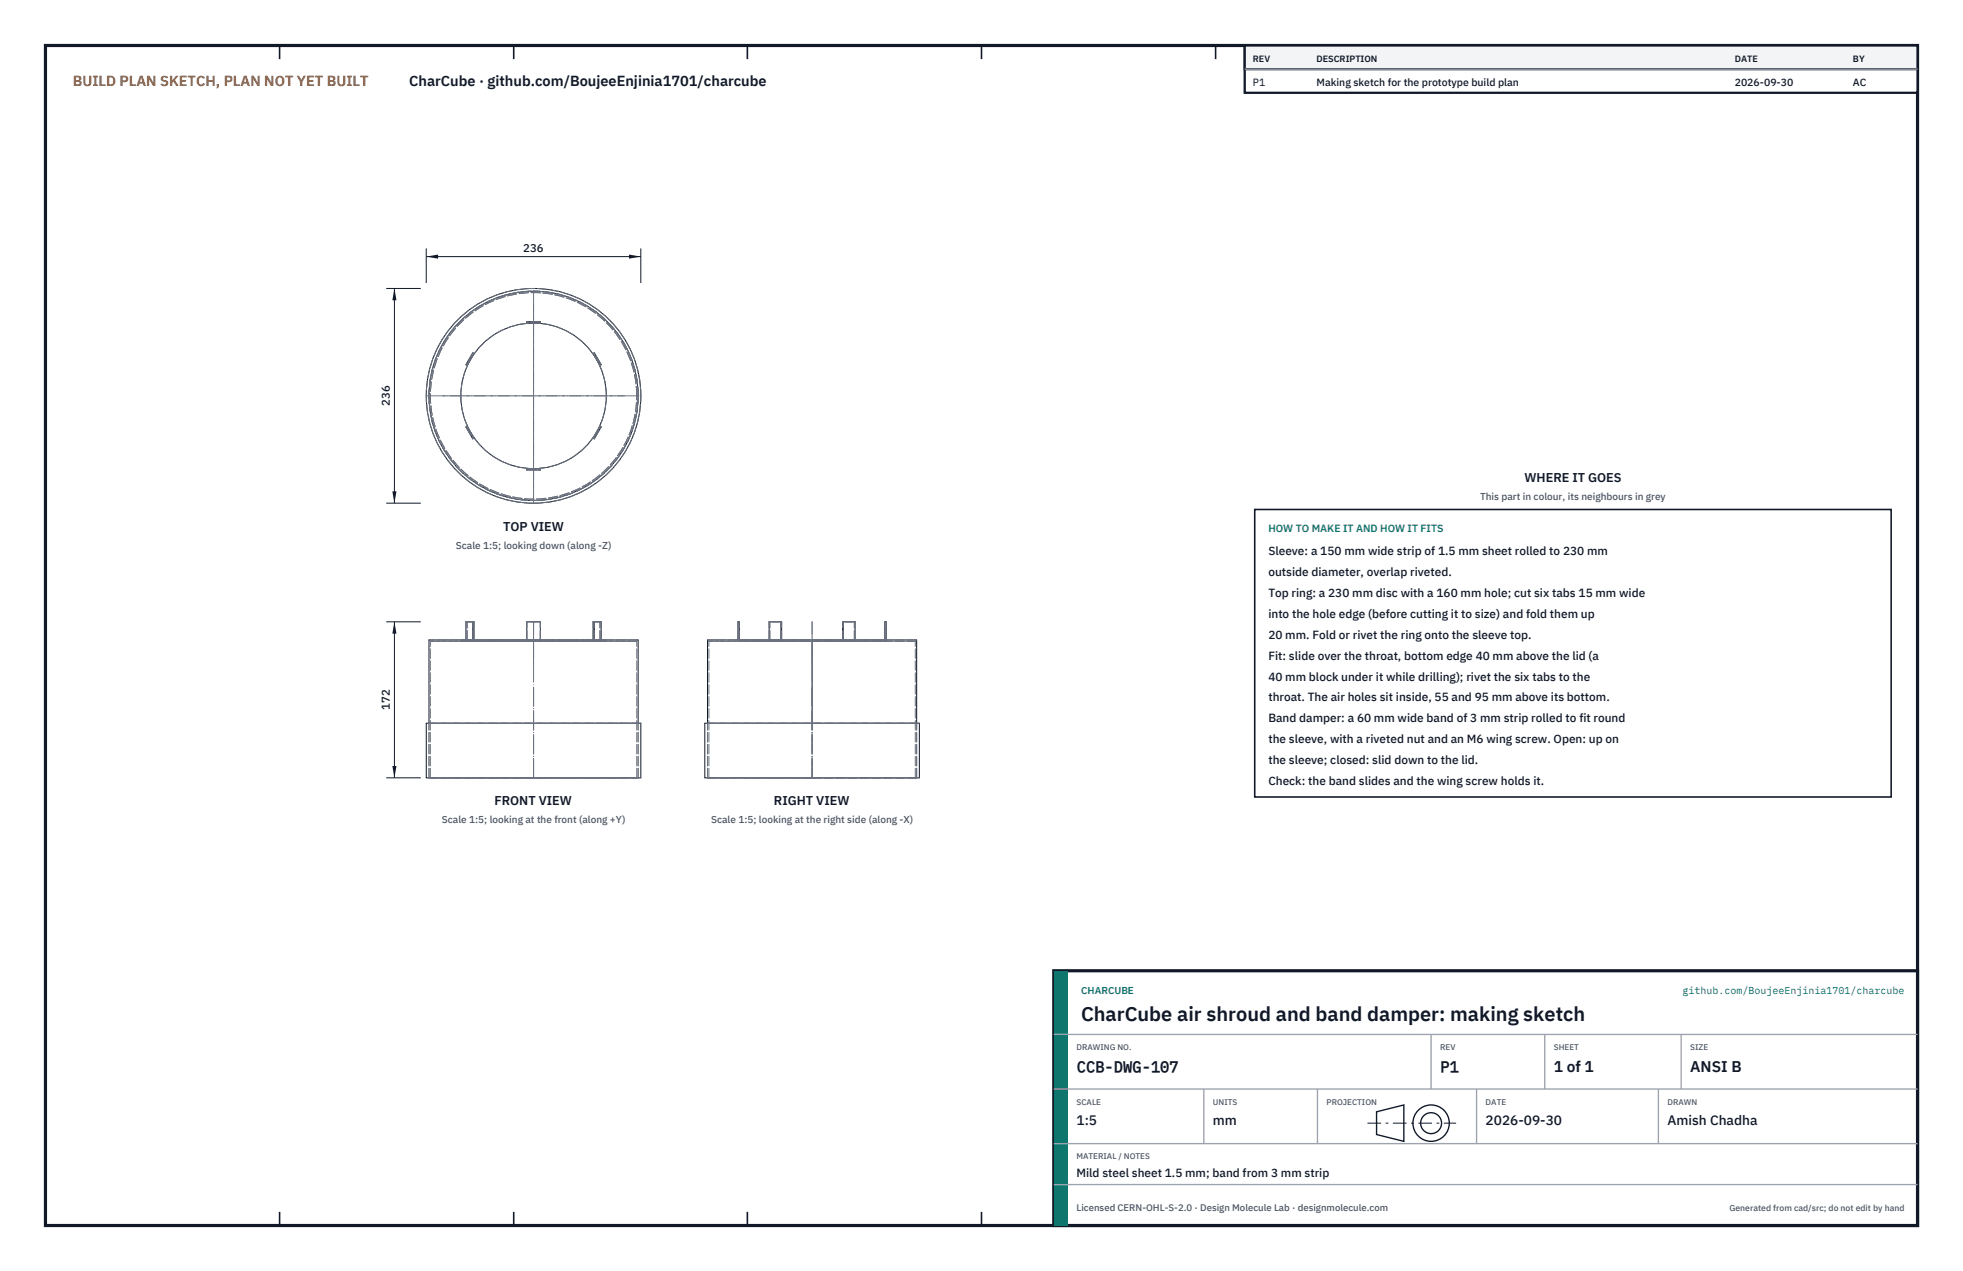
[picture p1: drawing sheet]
<svg xmlns="http://www.w3.org/2000/svg" width="432mm" height="279mm" viewBox="0 0 432 279" stroke-linecap="round" stroke-linejoin="round" font-family="sans-serif">
<defs><g id="words">
<text font-size="4.4" fill="#111827" x="237.8" y="224.4">CharCube air shroud and band damper: making sketch</text>
<g font-size="3.4" fill="#111827">
<text x="236.8" y="235.6">CCB-DWG-107</text>
<text x="316.8" y="235.6">P1</text>
<text x="341.8" y="235.6">1 of 1</text>
<text x="371.8" y="235.6">ANSI B</text>
</g>
<text font-size="3.2" fill="#b45309" x="16" y="19">BUILD PLAN SKETCH, PLAN NOT YET BUILT</text>
<text font-size="3.2" fill="#111827" x="90" y="19">CharCube · github.com/BoujeeEnjinia1701/charcube</text>
<g font-size="3" fill="#111827">
<text x="236.8" y="247.2">1:5</text>
<text x="266.8" y="247.2">mm</text>
<text x="326.8" y="247.2">2026-09-30</text>
<text x="366.8" y="247.2">Amish Chadha</text>
</g>
<g font-size="2.8" fill="#111827">
<text x="335.3" y="106">WHERE IT GOES</text>
<text x="110.7" y="116.6">TOP VIEW</text>
<text x="108.7" y="177">FRONT VIEW</text>
<text x="170.2" y="177">RIGHT VIEW</text>
</g>
<g font-size="2.6" fill="#111827">
<text x="279" y="122">Sleeve: a 150 mm wide strip of 1.5 mm sheet rolled to 230 mm</text>
<text x="279" y="126.6">outside diameter, overlap riveted.</text>
<text x="279" y="131.2">Top ring: a 230 mm disc with a 160 mm hole; cut six tabs 15 mm wide</text>
<text x="279" y="135.8">into the hole edge (before cutting it to size) and fold them up</text>
<text x="279" y="140.4">20 mm. Fold or rivet the ring onto the sleeve top.</text>
<text x="279" y="145">Fit: slide over the throat, bottom edge 40 mm above the lid (a</text>
<text x="279" y="149.6">40 mm block under it while drilling); rivet the six tabs to the</text>
<text x="279" y="154.2">throat. The air holes sit inside, 55 and 95 mm above its bottom.</text>
<text x="279" y="158.8">Band damper: a 60 mm wide band of 3 mm strip rolled to fit round</text>
<text x="279" y="163.4">the sleeve, with a riveted nut and an M6 wing screw. Open: up on</text>
<text x="279" y="168">the sleeve; closed: slid down to the lid.</text>
<text x="279" y="172.6">Check: the band slides and the wing screw holds it.</text>
<text x="236.8" y="258.8">Mild steel sheet 1.5 mm; band from 3 mm strip</text>
</g>
<g font-size="2.5" fill="#111827">
<text x="115.1" y="55.4">236</text>
<text x="85.8" y="89.3" transform="rotate(-90 85.8 89.3)">236</text>
<text x="85.8" y="156.1" transform="rotate(-90 85.8 156.1)">172</text>
</g>
<g font-size="2.3" fill="#111827">
<text x="275.6" y="18.8">P1</text>
<text x="289.6" y="18.8">Making sketch for the prototype build plan</text>
<text x="381.6" y="18.8">2026-09-30</text>
<text x="407.6" y="18.8">AC</text>
</g>
<text font-size="2.3" fill="#0f766e" x="279" y="117">HOW TO MAKE IT AND HOW IT FITS</text>
<g font-size="2.2" fill="#4b5563">
<text x="325.6" y="110">This part in colour, its neighbours in grey</text>
<text x="100.3" y="120.7">Scale 1:5; looking down (along -Z)</text>
<text x="97.2" y="181">Scale 1:5; looking at the front (along +Y)</text>
<text x="156.4" y="181">Scale 1:5; looking at the right side (along -X)</text>
</g>
<g font-size="2.2" fill="#0f766e">
<text x="237.8" y="218.4">CHARCUBE</text>
<text x="370.1" y="218.4">github.com/BoujeeEnjinia1701/charcube</text>
</g>
<text font-size="2.1" fill="#4b5563" x="236.8" y="266.2">Licensed CERN-OHL-S-2.0 · Design Molecule Lab · designmolecule.com</text>
<g font-size="2" fill="#111827">
<text x="275.6" y="13.6">REV</text>
<text x="289.6" y="13.6">DESCRIPTION</text>
<text x="381.6" y="13.6">DATE</text>
<text x="407.6" y="13.6">BY</text>
</g>
<text font-size="1.9" fill="#4b5563" x="380.4" y="266.2">Generated from cad/src; do not edit by hand</text>
<g font-size="1.8" fill="#4b5563">
<text x="236.8" y="230.8">DRAWING NO.</text>
<text x="316.8" y="230.8">REV</text>
<text x="341.8" y="230.8">SHEET</text>
<text x="371.8" y="230.8">SIZE</text>
<text x="236.8" y="242.8">SCALE</text>
<text x="266.8" y="242.8">UNITS</text>
<text x="291.8" y="242.8">PROJECTION</text>
<text x="326.8" y="242.8">DATE</text>
<text x="366.8" y="242.8">DRAWN</text>
<text x="236.8" y="254.8">MATERIAL / NOTES</text>
</g>
</g></defs>
<path d="M10 10h411.8v259.4h-411.8z" fill="none" stroke="#111827" stroke-width=".7" stroke-linecap="butt"/>
<g fill="none" stroke="#111827" stroke-width=".35">
<path d="M61.5 10v3M113 10v3M164.4 10v3M215.9 10v3M267.4 10v3M318.9 10v3M370.3 10v3M61.5 266.4v3M113 266.4v3M164.4 266.4v3M215.9 266.4v3M267.4 266.4v3"/>
<path d="M318.9 266.4v3M370.3 266.4v3"/>
</g>
<g fill="none" stroke="#111727" stroke-width=".22">
<path d="M104 77.6l.3 .1-1.5 2.6-.3-.1zM115.9 70.7h3v.3h-3zM130.5 77.7l.2-.1 1.5 2.6-.2 .1zM102.5 93.9l.3-.2 1.5 2.6-.3 .2zM132 93.7l.2 .2-1.5 2.6-.2-.2zM115.9 103h3v.3h-3zM104 136.7v4M130.7 136.7v4M171.8 136.7v4M185.5 136.7v4M93.8 159h47.2v12h-47.2zM94.4 159v-18.3h46v18.3"/>
<path d="M102.5 140.7v-4h1.8v4M115.9 140.7v-4h3v4M130.5 140.7v-4h1.7v4M155 159h47.2v12h-47.2zM155.6 159v-18.3h46v18.3M162.3 140.7v-4h.3v4M169.2 140.7v-4h2.7v4M178.6 140.7v18.3M185.3 140.7v-4h2.8v4M194.6 140.7v-4h.3v4"/>
<circle cx="117.4" cy="87" r="23.6"/>
<circle cx="117.4" cy="87" r="23"/>
<circle cx="117.4" cy="87" r="16"/>
</g>
<g fill="none" stroke="#6a7180" stroke-width=".22" stroke-dasharray="2.1 .5">
<path d="M103.5 79l-.7 1.3M104 77.6l-1.5 2.6M104.3 77.7l-.8 1.3M104.3 77.7l-.3-.1M115.9 71v-.3M117.4 71h-1.5M118.9 71h-1.5M118.9 71v-.3M118.9 70.7h-3M130.5 77.7l.2-.1M131.2 79l-.7-1.3M102.5 93.9l1.5 2.6"/>
<path d="M102.8 93.7l.7 1.3M102.8 93.7l-.3 .2M102.8 80.3l-.3-.1M103.5 95l.8 1.3M104.3 96.3l-.3 .2M130.5 96.3l.7-1.3M130.5 96.3l.2 .2M130.7 96.5l1.5-2.6M131.2 95l.8-1.3M132 93.7l.2 .2M132 80.3l-.8-1.3M132 80.3l.2-.1"/>
<path d="M132.2 80.2l-1.5-2.6M115.9 103v.3M115.9 103.3h3M115.9 103h1.5M117.4 103h1.5M118.9 103v.3M102.8 136.7h1.5M102.8 136.7h-.3M104 136.7h-1.5M104.3 136.7h-1.5M104.3 136.7h-.3M115.9 136.7h3"/>
<path d="M118.9 136.7h-3M130.5 136.7h1.5M130.5 136.7h.2M132 136.7h.2M132 136.7h-1.5M132.2 136.7h-1.5M162.6 136.7h-.3M169.3 136.7h-.1M169.3 136.7h2.6M171.8 136.7h-2.6M171.9 136.7h-2.6M171.9 136.7h-.1"/>
<path d="M185.3 136.7h.2M185.3 136.7h2.6M187.9 136.7h-2.6M187.9 136.7h.2M188.1 136.7h-2.6M194.6 136.7h.3M94.4 159h46M94.7 141h45.4M101.4 140.7h2.1M101.4 141h32M101.4 141v-.3M102.5 140.7h1.5"/>
<path d="M102.5 140.7v-4M102.8 140.7h.7M102.8 140.7h-.3M102.8 140.7v-4M103.5 140.7h.8M103.5 140.7h-.7M103.5 140.7h-2.1M103.5 140.7h13.9M104 140.7h-1.5M104 140.7v-4M104.3 140.7h-.3M104.3 140.7h-.8"/>
<path d="M104.3 140.7v-4M115.9 140.7h3M115.9 140.7h1.5M115.9 140.7v-4M117.4 140.7h1.5M117.4 140.7h13.8M117.4 140.7h-13.9M117.4 140.7h-1.5M118.9 140.7h-1.5M118.9 140.7h-3M118.9 140.7v-4M130.5 140.7h.7"/>
<path d="M130.5 140.7h.2M130.5 140.7v-4M130.7 140.7h1.5M130.7 140.7v-4M131.2 140.7h.8M131.2 140.7h2.2M131.2 140.7h-13.8M131.2 140.7h-.7M132 140.7h.2M132 140.7h-.8M132 140.7v-4M132.2 140.7h-1.5"/>
<path d="M132.2 140.7v-4M133.4 140.7h-2.2M133.4 141h-32M133.4 141v-.3M140.1 141h-45.4M140.4 140.7h-46M140.4 159h-46M141 159h-47.2M155.6 159h23M155.9 141h22.7M162.3 140.7v-4M162.6 140.7h-.3"/>
<path d="M162.6 140.7h8M162.6 140.7v-4M162.6 141h16M162.6 141v-.3M169.2 140.7h2.6M169.2 140.7v-4M169.3 140.7h-.1M169.3 140.7h1.3M169.3 140.7v-4M170.6 140.7h-1.3M170.6 140.7h1.3M170.6 140.7h8"/>
<path d="M170.6 140.7h-8M171.8 140.7h-2.6M171.8 140.7v-4M171.9 140.7h-1.3M171.9 140.7h-.1M171.9 140.7v-4M178.6 140.7h8M178.6 141h22.7M178.6 141h16M178.6 159h23M185.3 140.7h.2M185.3 140.7h1.3"/>
<path d="M185.3 140.7v-4M185.5 140.7h2.6M185.5 140.7v-4M186.6 140.7h-1.3M186.6 140.7h8M186.6 140.7h-16M186.6 140.7h1.3M187.9 140.7h-1.3M187.9 140.7h.2M187.9 140.7v-4M188.1 140.7h-2.6M188.1 140.7v-4"/>
<path d="M194.6 140.7h-8M194.6 140.7h.3M194.6 141h-32M194.6 140.7v-4M194.6 141v-.3M194.9 140.7v-4M201.3 141h-45.4M201.6 140.7h-46M201.6 159h-46M202.2 159h-47.2M94.4 171h46M94.4 171v-12"/>
<path d="M94.7 171h45.4M94.7 171v-30M140.1 171h-45.4M140.1 171v-30M140.4 171h-46M140.4 171v-12M141 171h-47.2M155.6 171h23M155.6 171v-12M155.9 171h22.7M155.9 171v-30M178.6 171h23"/>
<path d="M178.6 171v-12M178.6 171h22.7M201.3 171h-45.4M201.3 171v-30M201.6 171h-46M201.6 171v-12M202.2 171h-47.2"/>
<circle cx="117.4" cy="87" r="23.6"/>
<circle cx="117.4" cy="87" r="22.7"/>
<circle cx="117.4" cy="87" r="23"/>
<circle cx="117.4" cy="87" r="16"/>
</g>
<path d="M93.8 87h47.2M97.4 87h40M117.4 110.6v-47.2M117.4 107v-40M117.4 145.8v-9.1M178.6 145.8v-9.1M117.4 171v-19.6M117.4 171v-19.8M117.4 171v-34.3M178.6 171v-19.6M178.6 171v-19.8M178.6 171v-34.3" fill="none" stroke="#6a7180" stroke-width=".22" stroke-dasharray="4.2 .5 0 .5"/>
<path d="M93.8 54.6v7.6M93.8 56.4h47.2M141 54.6v7.6" fill="none" stroke="#111827" stroke-width=".22"/>
<path d="M93.8 56.4l2.6-.4v.9zM138.4 56v.9l2.6-.5z" fill="#111827"/>
<path d="M85 63.4h7.6M86.8 63.4v47.2M85 110.6h7.6" fill="none" stroke="#111827" stroke-width=".22"/>
<path d="M86.8 63.4l-.5 2.6h.9zM86.3 108h.9l-.4 2.6z" fill="#111827"/>
<path d="M85 136.7h7.6M86.8 136.7v34.3M85 171h7.6" fill="none" stroke="#111827" stroke-width=".22"/>
<path d="M86.8 136.7l-.5 2.6h.9zM86.3 168.4h.9l-.4 2.6z" fill="#111827"/>
<path d="M276 112h140v63.2h-140z" fill="#fff" stroke="#111827" stroke-width=".35"/>
<path d="M273.8 10h148v10.4h-148z" fill="#fff" stroke="#111827" stroke-width=".5"/>
<path d="M273.8 10h148v5.2h-148z" fill="#f3f4f6" stroke="#111827" stroke-width=".5"/>
<path d="M273.8 15.2h148" fill="none" stroke="#9ca3af" stroke-width=".3"/>
<path d="M231.8 213.4h190v56h-190z" fill="#fff" stroke="#111827" stroke-width=".7" stroke-linecap="butt"/>
<path d="M231.8 213.4h3v56h-3z" fill="#0f766e"/>
<path d="M231.8 227.4h190M231.8 239.4h190M264.8 239.4v12M289.8 239.4v12M314.8 227.4v12M324.8 239.4v12M339.8 227.4v12M364.8 239.4v12M369.8 227.4v12M231.8 251.4h190M231.8 260.4h190" fill="none" stroke="#9ca3af" stroke-width=".3"/>
<g fill="none" stroke="#111827" stroke-width=".3">
<path d="M302.8 244.4l6-1.5v8l-6-1.5z"/>
<circle cx="314.8" cy="246.9" r="4"/>
<circle cx="314.8" cy="246.9" r="2.3"/>
</g>
<path d="M300.8 246.9h19.5" fill="none" stroke="#111827" stroke-width=".22" stroke-dasharray="3 1 .6 1" stroke-linecap="butt"/>
<use href="#words"/>
</svg>
